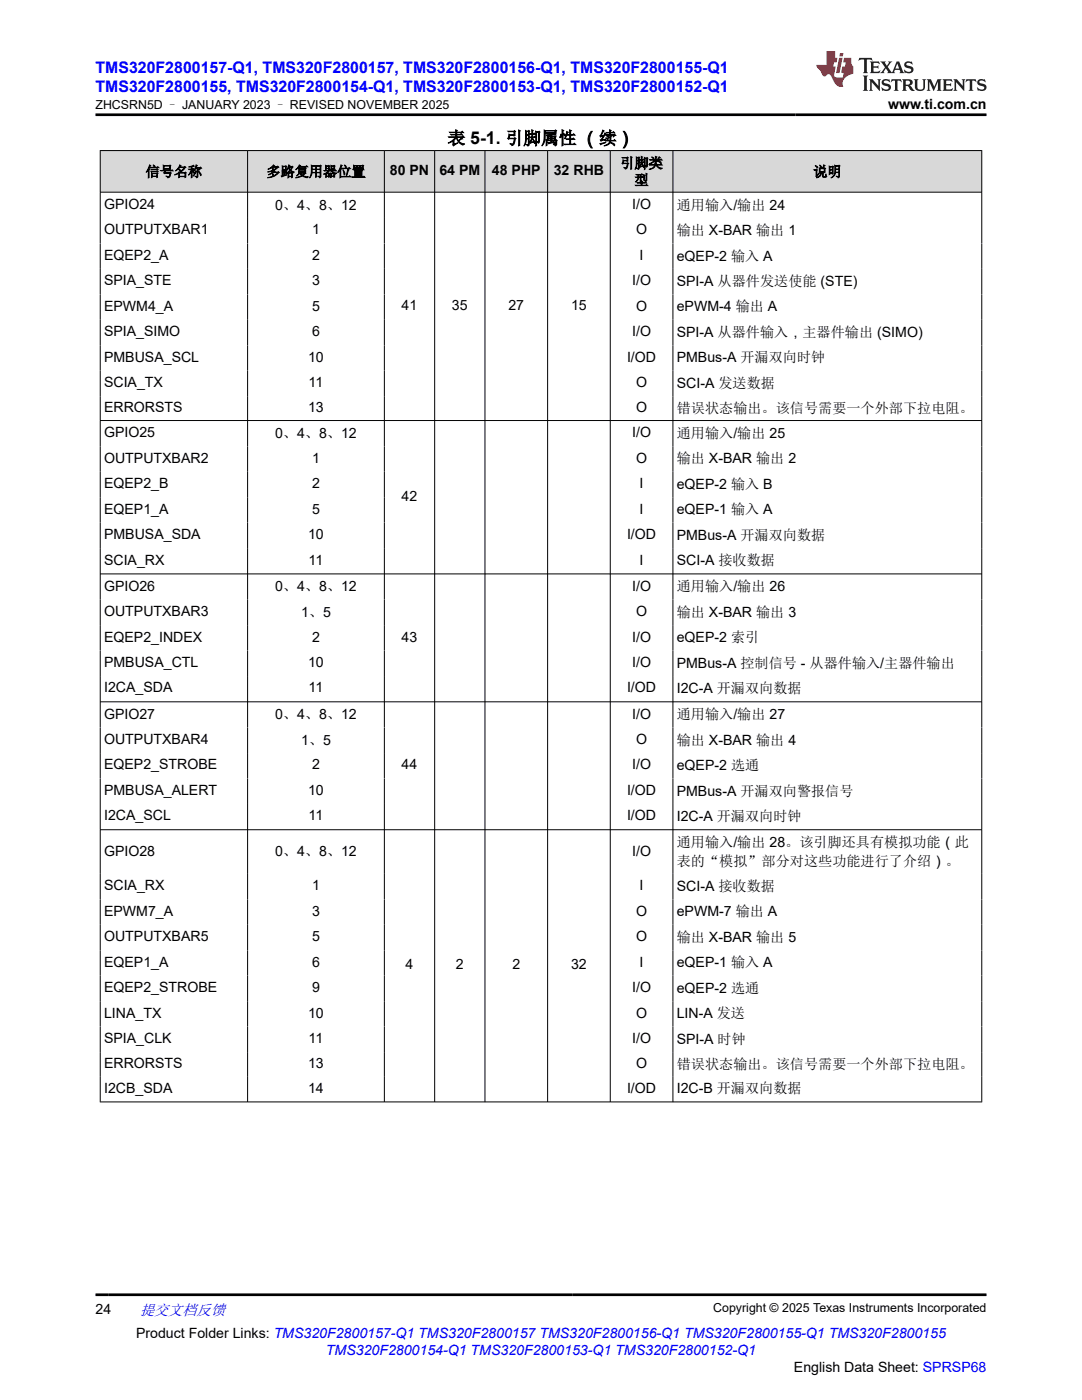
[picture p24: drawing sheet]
<svg xmlns="http://www.w3.org/2000/svg" width="216mm" height="279mm" viewBox="0 0 216 279" stroke-linecap="round" stroke-linejoin="round" font-family="sans-serif">
<defs><g id="words">
<text font-size="3.5" x="89.3" y="28.8">表 5-1. 引脚属性 （续）</text>
<g font-size="3.2" fill="#00f">
<text x="19" y="14.5">TMS320F2800157-Q1, TMS320F2800157, TMS320F2800156-Q1, TMS320F2800155-Q1</text>
<text x="19" y="18.3">TMS320F2800155, TMS320F2800154-Q1, TMS320F2800153-Q1, TMS320F2800152-Q1</text>
</g>
<text font-size="3" fill="#00f" x="27.9" y="262.4">提交文档反馈</text>
<g font-size="2.8">
<text x="177.2" y="21.7">www.ti.com.cn</text>
<text x="29.1" y="35.2">信号名称</text>
<text x="53.2" y="35.2">多路复用器位置</text>
<text x="77.8" y="34.9">80 PN</text>
<text x="87.7" y="34.9">64 PM</text>
<text x="98.2" y="34.9">48 PHP</text>
<text x="110.5" y="34.9">32 RHB</text>
<text x="123.8" y="33.5">引脚类</text>
<text x="162.3" y="35.2">说明</text>
<text x="20.8" y="41.7">GPIO24</text>
<text x="54.9" y="41.8">0、4、8、12</text>
<text x="126.1" y="41.7">I/O</text>
<text x="126.6" y="36.9">型</text>
<text x="135" y="41.8">通用输入/输出 24</text>
<text x="20.8" y="46.8">OUTPUTXBAR1</text>
<text x="62.3" y="46.8">1</text>
<text x="126.9" y="46.8">O</text>
<text x="135" y="46.9">输出 X-BAR 输出 1</text>
<text x="20.8" y="51.9">EQEP2_A</text>
<text x="62.3" y="51.9">2</text>
<text x="127.6" y="51.9">I</text>
<text x="135" y="52">eQEP-2 输入 A</text>
<text x="20.8" y="56.9">SPIA_STE</text>
<text x="62.3" y="56.9">3</text>
<text x="126.1" y="56.9">I/O</text>
<text x="135" y="57.1">SPI-A 从器件发送使能 (STE)</text>
<text x="20.8" y="62">EPWM4_A</text>
<text x="62.3" y="62">5</text>
<text x="80.1" y="61.9">41</text>
<text x="90.2" y="61.9">35</text>
<text x="101.5" y="61.9">27</text>
<text x="114" y="61.9">15</text>
<text x="126.9" y="62">O</text>
<text x="135" y="62.2">ePWM-4 输出 A</text>
<text x="20.8" y="67.1">SPIA_SIMO</text>
<text x="62.3" y="67.1">6</text>
<text x="126.1" y="67.1">I/O</text>
<text x="135" y="67.2">SPI-A 从器件输入，主器件输出 (SIMO)</text>
<text x="20.8" y="72.2">PMBUSA_SCL</text>
<text x="20.8" y="77.3">SCIA_TX</text>
<text x="61.5" y="72.2">10</text>
<text x="61.6" y="77.3">11</text>
<text x="125.1" y="72.2">I/OD</text>
<text x="126.9" y="77.3">O</text>
<text x="135" y="72.3">PMBus-A 开漏双向时钟</text>
<text x="135" y="77.4">SCI-A 发送数据</text>
<text x="20.8" y="82.2">ERRORSTS</text>
<text x="61.5" y="82.2">13</text>
<text x="126.9" y="82.2">O</text>
<text x="135" y="82.5">错误状态输出。该信号需要一个外部下拉电阻。</text>
<text x="20.8" y="87.3">GPIO25</text>
<text x="54.9" y="87.4">0、4、8、12</text>
<text x="126.1" y="87.3">I/O</text>
<text x="135" y="87.4">通用输入/输出 25</text>
<text x="20.8" y="92.3">OUTPUTXBAR2</text>
<text x="62.3" y="92.3">1</text>
<text x="126.9" y="92.3">O</text>
<text x="135" y="92.5">输出 X-BAR 输出 2</text>
<text x="20.8" y="97.4">EQEP2_B</text>
<text x="62.3" y="97.4">2</text>
<text x="80.1" y="100">42</text>
<text x="127.6" y="97.4">I</text>
<text x="135" y="97.6">eQEP-2 输入 B</text>
<text x="20.8" y="102.5">EQEP1_A</text>
<text x="20.8" y="107.6">PMBUSA_SDA</text>
<text x="61.5" y="107.6">10</text>
<text x="62.3" y="102.5">5</text>
<text x="125.1" y="107.6">I/OD</text>
<text x="127.6" y="102.5">I</text>
<text x="135" y="102.6">eQEP-1 输入 A</text>
<text x="135" y="107.7">PMBus-A 开漏双向数据</text>
<text x="20.8" y="112.7">SCIA_RX</text>
<text x="61.6" y="112.7">11</text>
<text x="127.6" y="112.7">I</text>
<text x="135" y="112.8">SCI-A 接收数据</text>
<text x="20.8" y="117.9">GPIO26</text>
<text x="54.9" y="118">0、4、8、12</text>
<text x="126.1" y="117.9">I/O</text>
<text x="135" y="118">通用输入/输出 26</text>
<text x="20.8" y="122.9">OUTPUTXBAR3</text>
<text x="60.1" y="123.1">1、5</text>
<text x="126.9" y="122.9">O</text>
<text x="135" y="123.1">输出 X-BAR 输出 3</text>
<text x="20.8" y="128">EQEP2_INDEX</text>
<text x="62.3" y="128">2</text>
<text x="80.1" y="128">43</text>
<text x="126.1" y="128">I/O</text>
<text x="135" y="128.2">eQEP-2 索引</text>
<text x="20.8" y="133.1">PMBUSA_CTL</text>
<text x="61.5" y="133.1">10</text>
<text x="126.1" y="133.1">I/O</text>
<text x="135" y="133.3">PMBus-A 控制信号 - 从器件输入/主器件输出</text>
<text x="20.8" y="138.2">I2CA_SDA</text>
<text x="20.8" y="143.4">GPIO27</text>
<text x="54.9" y="143.5">0、4、8、12</text>
<text x="61.6" y="138.2">11</text>
<text x="125.1" y="138.2">I/OD</text>
<text x="126.1" y="143.4">I/O</text>
<text x="135" y="138.3">I2C-A 开漏双向数据</text>
<text x="135" y="143.5">通用输入/输出 27</text>
<text x="20.8" y="148.5">OUTPUTXBAR4</text>
<text x="60.1" y="148.6">1、5</text>
<text x="126.9" y="148.5">O</text>
<text x="135" y="148.6">输出 X-BAR 输出 4</text>
<text x="20.8" y="153.6">EQEP2_STROBE</text>
<text x="62.3" y="153.6">2</text>
<text x="80.1" y="153.6">44</text>
<text x="126.1" y="153.6">I/O</text>
<text x="135" y="153.7">eQEP-2 选通</text>
<text x="20.8" y="158.6">PMBUSA_ALERT</text>
<text x="61.5" y="158.6">10</text>
<text x="125.1" y="158.6">I/OD</text>
<text x="135" y="158.8">PMBus-A 开漏双向警报信号</text>
<text x="20.8" y="163.7">I2CA_SCL</text>
<text x="61.6" y="163.7">11</text>
<text x="125.1" y="163.7">I/OD</text>
<text x="135" y="163.9">I2C-A 开漏双向时钟</text>
<text x="20.8" y="170.8">GPIO28</text>
<text x="54.9" y="170.9">0、4、8、12</text>
<text x="126.1" y="170.8">I/O</text>
<text x="135" y="169.1">通用输入/输出 28。该引脚还具有模拟功能（此</text>
<text x="135" y="172.7">表的“模拟”部分对这些功能进行了介绍）。</text>
<text x="20.8" y="177.7">SCIA_RX</text>
<text x="62.3" y="177.7">1</text>
<text x="127.6" y="177.7">I</text>
<text x="135" y="177.8">SCI-A 接收数据</text>
<text x="20.8" y="182.8">EPWM7_A</text>
<text x="62.3" y="182.8">3</text>
<text x="126.9" y="182.8">O</text>
<text x="135" y="182.9">ePWM-7 输出 A</text>
<text x="20.8" y="187.8">OUTPUTXBAR5</text>
<text x="62.3" y="187.8">5</text>
<text x="126.9" y="187.8">O</text>
<text x="135" y="188">输出 X-BAR 输出 5</text>
<text x="20.8" y="192.9">EQEP1_A</text>
<text x="62.3" y="192.9">6</text>
<text x="80.9" y="193.5">4</text>
<text x="91" y="193.5">2</text>
<text x="102.2" y="193.5">2</text>
<text x="114" y="193.5">32</text>
<text x="127.6" y="192.9">I</text>
<text x="135" y="193.1">eQEP-1 输入 A</text>
<text x="20.8" y="198">EQEP2_STROBE</text>
<text x="20.8" y="203.1">LINA_TX</text>
<text x="61.5" y="203.1">10</text>
<text x="62.3" y="198">9</text>
<text x="126.1" y="198">I/O</text>
<text x="126.9" y="203.1">O</text>
<text x="135" y="198.1">eQEP-2 选通</text>
<text x="135" y="203.2">LIN-A 发送</text>
<text x="20.8" y="208.2">SPIA_CLK</text>
<text x="61.6" y="208.2">11</text>
<text x="126.1" y="208.2">I/O</text>
<text x="135" y="208.3">SPI-A 时钟</text>
<text x="20.8" y="213.1">ERRORSTS</text>
<text x="61.5" y="213.1">13</text>
<text x="126.9" y="213.1">O</text>
<text x="135" y="213.4">错误状态输出。该信号需要一个外部下拉电阻。</text>
<text x="20.8" y="218">I2CB_SDA</text>
<text x="61.5" y="218">14</text>
<text x="125.1" y="218">I/OD</text>
<text x="135" y="218.2">I2C-B 开漏双向数据</text>
<text x="19" y="262.1">24</text>
<text x="27.2" y="266.9">Product Folder Links: TMS320F2800157-Q1 TMS320F2800157 TMS320F2800156-Q1 TMS320F2800155-Q1 TMS320F2800155</text>
<text x="158.4" y="273.7">English Data Sheet: SPRSP68</text>
</g>
<text font-size="2.8" fill="#00f" x="65" y="270.3">TMS320F2800154-Q1 TMS320F2800153-Q1 TMS320F2800152-Q1</text>
<g font-size="2.5">
<text x="19.1" y="21.8">ZHCSRN5D – JANUARY 2023 – REVISED NOVEMBER 2025</text>
<text x="142.3" y="261.8">Copyright © 2025 Texas Instruments Incorporated</text>
</g>
</g></defs>
<g fill="#d8d8d8">
<path d="M20 30h175.9v8.4h-175.9z" fill-rule="evenodd"/>
<path d="M20.1 30.1h29.2v8.2h-29.2z" fill-rule="evenodd"/>
<path d="M49.5 30.1h27.1v8.2h-27.1z" fill-rule="evenodd"/>
<path d="M76.8 30.1h9.9v8.2h-9.9z" fill-rule="evenodd"/>
<path d="M86.8 30.1h9.9v8.2h-9.9z" fill-rule="evenodd"/>
<path d="M96.8 30.1h12.4v8.2h-12.4z" fill-rule="evenodd"/>
<path d="M109.3 30.1h12.4v8.2h-12.4z" fill-rule="evenodd"/>
<path d="M121.8 30.1h12.4v8.2h-12.4z" fill-rule="evenodd"/>
<path d="M134.3 30.1h61.5v8.2h-61.5z" fill-rule="evenodd"/>
</g>
<g fill="none" stroke="#000" stroke-width=".2">
<path d="M19.9 30h176.1M19.9 38.4h176.1M20 30v190M49.4 30v190M76.7 30v190M86.7 30v190M96.8 30v190M109.3 30v190M121.8 30v190M134.3 30v190M195.9 30v190M19.9 83.9h176.1"/>
<path d="M19.9 114.5h176.1M19.9 140.1h176.1M19.9 165.6h176.1M19.9 219.9h176.1"/>
</g>
<path d="M171.5 11.6l-.2 .5 .5-.2h.6v.1v2.2l-.2 .4h1l-.2-.4v-2.2v-.1h.5l.6 .2-.2-.5zM173.6 12.3l.2 .4v1.5l-.2 .4h1.9l.1-.6a1.08 1.08 0 0 1-1.3 .2v-.7h.6l.4 .2v-.7l-.4 .2h-.6v-.5l.2-.2a1 1 0 0 1 1 .3l-.1-.5zM175.7 12.3l.9 1.1-1 1.2h.9l-.2-.2 .5-.8 .4 .8-.2 .2h1.6l-.2-.2 .2-.5h.9l.1 .5-.1 .2h.9l-.2-.3-.8-2h-.5l-.9 2.2-.9-1.1 .9-1.1h-.8l.2 .2-.4 .6-.4-.6 .2-.2zM179 12.7l.4 1h-.7zM180.7 12.4a.65 .65 0 0 0-.2 .7 .65 .65 0 0 0 .6 .5l.6 .1 .1 .3a.79 .79 0 0 1-.7 .4 .79 .79 0 0 1-.7-.5l.1 .7 .2-.1a.93 .93 0 0 0 1.1 .1 .93 .93 0 0 0 .4-1 1.46 1.46 0 0 0-1.2-.6l-.1-.3a1.09 1.09 0 0 1 1.2 .2l-.2-.6-.1 .1-.5-.2zM172.2 15.1l.2 .4v2.2l-.2 .4h1l-.2-.4v-2.2l.2-.4zM173.4 15.8l.2 .4v1.5l-.2 .4h.8l-.3-.4 .1-1.3 1.6 1.8v-2l.2-.4h-.7l.1 .2 .1 1.1-1.2-1.3zM176.2 15.9a.65 .65 0 0 0-.2 .8 .65 .65 0 0 0 .6 .4l.6 .2 .1 .2a.79 .79 0 0 1-.7 .4 .79 .79 0 0 1-.7-.5l.1 .7 .2-.1a.93 .93 0 0 0 1.1 .1 .93 .93 0 0 0 .4-.9 1.46 1.46 0 0 0-1.2-.6l-.1-.4a1.09 1.09 0 0 1 1.2 .2l-.1-.6-.2 .1-.5-.1zM177.9 15.8l-.1 .6a.63 .63 0 0 1 .8-.3v1.6l-.3 .4h1l-.2-.4v-1.6a.66 .66 0 0 1 .8 .3l-.1-.6zM180 15.8l.2 .4v1.5l-.2 .4h1l-.2-.2-.1-.7h.5l.1 .2a.79 .79 0 0 0 1.2 .6l-1-.9a.61 .61 0 0 0 .6-.6 .61 .61 0 0 0-.5-.7zM180.8 16.1h.1a.47 .47 0 0 1 .5 .1 .47 .47 0 0 1 .1 .5l-.1 .1-.7 .1zM182.3 15.8l.2 .2a2.27 2.27 0 0 0 .4 2 1.04 1.04 0 0 0 1.7-.7v-1.3l.2-.2h-.8l.2 .4v1.1a.6 .6 0 0 1-.6 .6 .6 .6 0 0 1-.6-.6v-1.1l.3-.4zM184.9 15.8l.2 .4v1.5l-.2 .4h.8l-.3-.4v-1.4l.9 1.9 .9-1.9v1.4l-.3 .4h1l-.2-.4v-1.5l.2-.4h-.8l-.7 1.5-.6-1.5zM188.1 15.8l.2 .4v1.5l-.2 .4h1.9l.1-.6a1.09 1.09 0 0 1-1.3 .2v-.7h.6l.4 .2v-.6l-.4 .2h-.6v-.6l.2-.1a1.01 1.01 0 0 1 1 .3l-.1-.6zM190.2 15.8l.3 .4v1.5l-.3 .4h.8l-.2-.4v-1.3l1.6 1.8v-2l.2-.4h-.7l.2 .2v1.1l-1.2-1.3zM192.8 15.8l-.1 .6a.63 .63 0 0 1 .8-.3v1.6l-.3 .4h1l-.2-.4v-1.6a.66 .66 0 0 1 .8 .3l-.1-.6zM195.2 15.9a.65 .65 0 0 0-.2 .8 .65 .65 0 0 0 .6 .4l.6 .2 .2 .2a.79 .79 0 0 1-.7 .4 .79 .79 0 0 1-.7-.5l.1 .7 .2-.1a.93 .93 0 0 0 1 .1 .93 .93 0 0 0 .5-.9 1.46 1.46 0 0 0-1.3-.6v-.4a1.09 1.09 0 0 1 1.2 .2l-.2-.6-.2 .1-.5-.1z" fill="#231f20"/>
<path d="M164.9 10.2v2.8h-2l.1 .3 .8 1a.95 .95 0 0 0 1 .9 .59 .59 0 0 1 .5-.4 .59 .59 0 0 1 .5 .4l.4 .7a1.59 1.59 0 0 0 2.1 1.4 1.61 1.61 0 0 1 1-2.3l1-.3-.1-1.5a1.59 1.59 0 0 1-.3-1.7h-1.5l-.2 .9h.6l-.2 .9h-.5l-.2 1v.2l.4 .1-.1 .9h-.7a.73 .73 0 0 1-1-.7l.3-1.5h-.5l.1-.9h.5l.2-.9h-.5v-1.3zM167.4 11.5l-.6 3.1h.7l.6-3.1zM167.6 10.6l-.1 .6h.7l.1-.6z" fill="#ed1c24"/>
<path d="M19 22.9h177.8M19 258.4h177.8" fill="none" stroke="#000" stroke-width=".53"/>
<use href="#words"/>
</svg>
